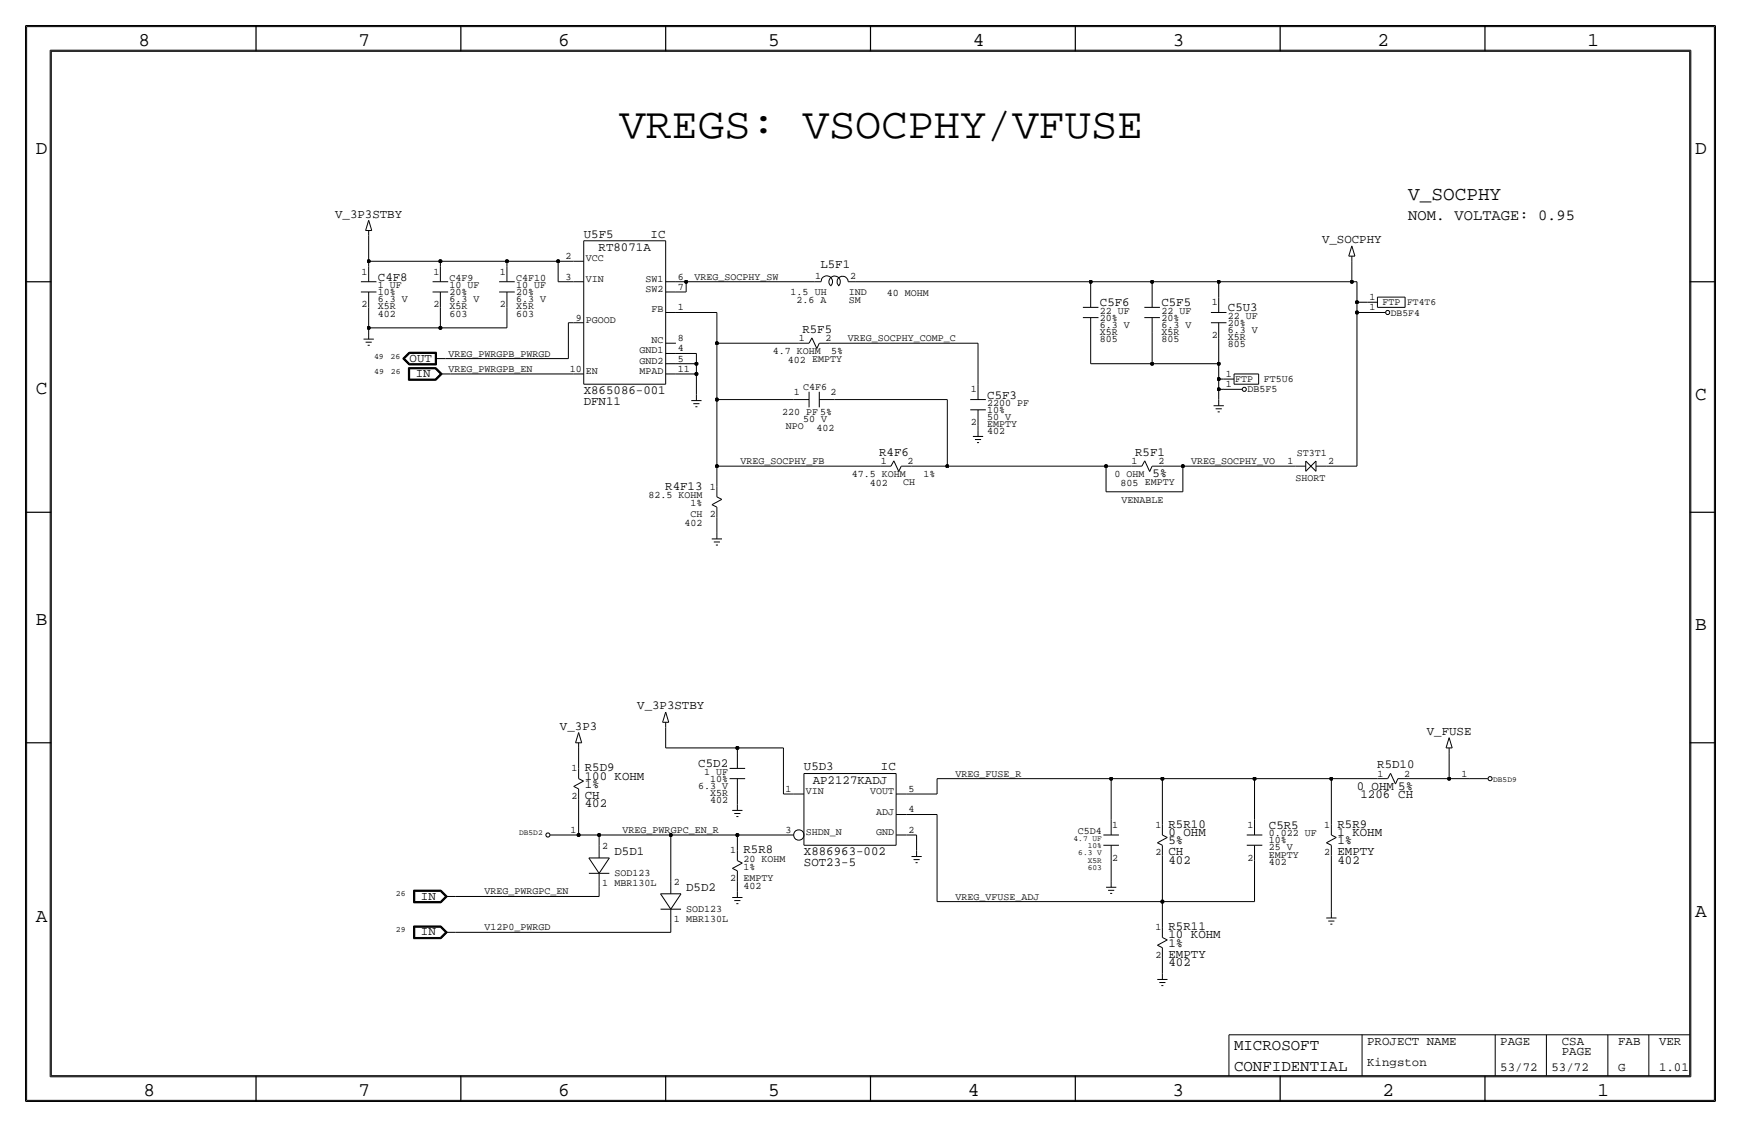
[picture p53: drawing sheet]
<svg xmlns="http://www.w3.org/2000/svg" width="432mm" height="279mm" viewBox="0 0 432 279" stroke-linecap="round" stroke-linejoin="round" font-family="sans-serif">
<defs><g id="words">
<text font-size="10.8" x="153.7" y="34.3">VREGS: VSOCPHY/VFUSE</text>
<g font-size="4.8">
<text x="34.3" y="11.4">8</text>
<text x="88.9" y="11.4">7</text>
<text x="138.5" y="11.4">6</text>
<text x="190.5" y="11.4">5</text>
<text x="241.3" y="11.4">4</text>
<text x="290.8" y="11.4">3</text>
<text x="341.6" y="11.4">2</text>
<text x="393.7" y="11.4">1</text>
<text x="8.9" y="38.1">D</text>
<text x="420.4" y="38.1">D</text>
<text x="349.2" y="49.5">V_SOCPHY</text>
<text x="8.9" y="97.8">C</text>
<text x="420.4" y="99.1">C</text>
<text x="8.9" y="154.9">B</text>
<text x="420.4" y="156.2">B</text>
<text x="420.4" y="227.3">A</text>
<text x="8.9" y="228.6">A</text>
<text x="35.6" y="271.8">8</text>
<text x="88.9" y="271.8">7</text>
<text x="138.4" y="271.8">6</text>
<text x="190.5" y="271.8">5</text>
<text x="240" y="271.8">4</text>
<text x="290.8" y="271.8">3</text>
<text x="342.9" y="271.8">2</text>
<text x="396.2" y="271.8">1</text>
</g>
<g font-size="3.9">
<text x="306.1" y="260.4">MICROSOFT</text>
<text x="306.1" y="265.4">CONFIDENTIAL</text>
</g>
<text font-size="3.8" x="349.2" y="54.6">NOM. VOLTAGE: 0.95</text>
<g font-size="3.1">
<text x="83.1" y="53.9">V_3P3STBY</text>
<text x="144.8" y="58.9">U5F5</text>
<text x="161.3" y="58.9">IC</text>
<text x="148.5" y="62.2">RT8071A</text>
<text x="327.9" y="60.3">V_SOCPHY</text>
<text x="93.7" y="69.6">C4F8</text>
<text x="203.5" y="66.4">L5F1</text>
<text x="272.8" y="75.9">C5F6</text>
<text x="288" y="75.9">C5F5</text>
<text x="304.5" y="77.2">C5U3</text>
<text x="199" y="82.5">R5F5</text>
<text x="101.6" y="89.7">OUT</text>
<text x="103.1" y="93.5">IN</text>
<text x="144.8" y="97.8">X865086-001</text>
<text x="144.8" y="100.3">DFN11</text>
<text x="244.9" y="98.8">C5F3</text>
<text x="218" y="113">R4F6</text>
<text x="281.5" y="113">R5F1</text>
<text x="285.8" y="118.4">5%</text>
<text x="165" y="121.4">R4F13</text>
<text x="158" y="175.9">V_3P3STBY</text>
<text x="138.9" y="180.9">V_3P3</text>
<text x="353.9" y="182.2">V_FUSE</text>
<text x="145" y="191.3">R5D9</text>
<text x="173.2" y="190.2">C5D2</text>
<text x="199.4" y="191">U5D3</text>
<text x="218.5" y="191">IC</text>
<text x="341.6" y="190.5">R5D10</text>
<text x="145" y="195.3">1%</text>
<text x="145" y="193.3">100 KOHM</text>
<text x="201.6" y="194.3">AP2127KADJ</text>
<text x="336.5" y="195.8">0 OHM 5%</text>
<text x="337.4" y="197.9">1206 CH</text>
<text x="145" y="200.2">402</text>
<text x="145" y="198.1">CH</text>
<text x="289.8" y="209.3">5%</text>
<text x="289.8" y="207.3">0 OHM</text>
<text x="289.8" y="205.2">R5R10</text>
<text x="314.7" y="205.5">C5R5</text>
<text x="331.7" y="205.2">R5R9</text>
<text x="331.7" y="207.3">1 KOHM</text>
<text x="331.7" y="209.3">1%</text>
<text x="152.4" y="212.1">D5D1</text>
<text x="184.4" y="211.6">R5R8</text>
<text x="199.4" y="212.1">X886963-002</text>
<text x="199.4" y="214.6">SOT23-5</text>
<text x="289.8" y="214.1">402</text>
<text x="289.8" y="212.1">CH</text>
<text x="331.7" y="212.1">EMPTY</text>
<text x="331.7" y="214.1">402</text>
<text x="170.2" y="221">D5D2</text>
<text x="104.4" y="223">IN</text>
<text x="104.4" y="231.9">IN</text>
<text x="289.8" y="232.7">10 KOHM</text>
<text x="289.8" y="230.6">R5R11</text>
<text x="289.8" y="237.5">EMPTY</text>
<text x="289.8" y="234.7">1%</text>
<text x="289.8" y="239.5">402</text>
<text x="339.1" y="259.1">PROJECT NAME</text>
<text x="372.1" y="259.1">PAGE</text>
<text x="387.4" y="259.1">CSA</text>
<text x="387.4" y="261.6">PAGE</text>
<text x="401.3" y="259.1">FAB</text>
<text x="411.5" y="259.1">VER</text>
<text x="339.1" y="264.2">Kingston</text>
<text x="372.1" y="265.4">53/72</text>
<text x="384.8" y="265.4">53/72</text>
<text x="401.3" y="265.4">G</text>
<text x="411.5" y="265.4">1.01</text>
</g>
<g font-size="2.5">
<text x="140.2" y="64.3">2</text>
<text x="145.3" y="64.8">VCC</text>
<text x="89.7" y="68.1">1</text>
<text x="93.7" y="71.4">1 UF</text>
<text x="107.5" y="68.1">1</text>
<text x="111.5" y="69.6">C4F9</text>
<text x="111.5" y="71.4">10 UF</text>
<text x="124" y="68.1">1</text>
<text x="128" y="69.6">C4F10</text>
<text x="128" y="71.4">10 UF</text>
<text x="140.2" y="69.3">3</text>
<text x="145.3" y="69.8">VIN</text>
<text x="160.1" y="69.8">SW1</text>
<text x="168.1" y="71.9">7</text>
<text x="168.1" y="69.3">6</text>
<text x="172.2" y="69.3">VREG_SOCPHY_SW</text>
<text x="202.2" y="69.1">1</text>
<text x="210.8" y="69.1">2</text>
<text x="89.7" y="76.2">2</text>
<text x="93.7" y="76.7">X5R</text>
<text x="93.7" y="74.9">6.3 V</text>
<text x="93.7" y="73.2">10%</text>
<text x="107.5" y="76.2">2</text>
<text x="111.5" y="74.9">6.3 V</text>
<text x="111.5" y="76.7">X5R</text>
<text x="111.5" y="73.1">20%</text>
<text x="124" y="76.2">2</text>
<text x="128" y="73.2">20%</text>
<text x="128" y="76.7">X5R</text>
<text x="128" y="74.9">6.3 V</text>
<text x="160.1" y="72.4">SW2</text>
<text x="161.6" y="77.5">FB</text>
<text x="168.1" y="77">1</text>
<text x="196.1" y="73.1">1.5 UH</text>
<text x="197.5" y="75.2">2.6 A</text>
<text x="210.5" y="73.3">IND</text>
<text x="210.6" y="75.2">SM</text>
<text x="220" y="73.4">40 MOHM</text>
<text x="272.8" y="77.7">22 UF</text>
<text x="288" y="77.7">22 UF</text>
<text x="300.5" y="75.7">1</text>
<text x="339.6" y="74.4">1</text>
<text x="339.6" y="77">1</text>
<text x="342.9" y="75.7">FTP</text>
<text x="93.7" y="78.5">402</text>
<text x="111.5" y="78.5">603</text>
<text x="128" y="78.5">603</text>
<text x="142.8" y="79.5">9</text>
<text x="145.3" y="80">PGOOD</text>
<text x="272.8" y="79.5">20%</text>
<text x="272.8" y="81.3">6.3 V</text>
<text x="272.8" y="83.1">X5R</text>
<text x="288" y="81.3">6.3 V</text>
<text x="288" y="79.5">20%</text>
<text x="288" y="83.1">X5R</text>
<text x="300.5" y="83.8">2</text>
<text x="304.5" y="80.8">20%</text>
<text x="304.5" y="79">22 UF</text>
<text x="304.5" y="82.6">6.3 V</text>
<text x="111.2" y="88.4">VREG_PWRGPB_PWRGD</text>
<text x="158.6" y="87.6">GND1</text>
<text x="161.6" y="85.1">NC</text>
<text x="168.1" y="84.6">8</text>
<text x="168.1" y="89.7">5</text>
<text x="168.1" y="87.1">4</text>
<text x="191.7" y="87.9">4.7 KOHM</text>
<text x="195.4" y="89.9">402 EMPTY</text>
<text x="198.1" y="84.6">1</text>
<text x="204.8" y="84.6">2</text>
<text x="206.2" y="87.9">5%</text>
<text x="210.3" y="84.6">VREG_SOCPHY_COMP_C</text>
<text x="272.8" y="84.8">805</text>
<text x="288" y="84.8">805</text>
<text x="304.5" y="84.3">X5R</text>
<text x="304.5" y="86.1">805</text>
<text x="111.2" y="92.2">VREG_PWRGPB_EN</text>
<text x="141.3" y="92.2">10</text>
<text x="145.3" y="92.7">EN</text>
<text x="158.6" y="92.7">MPAD</text>
<text x="158.6" y="90.2">GND2</text>
<text x="168.1" y="92.2">11</text>
<text x="304.1" y="93.5">1</text>
<text x="306.3" y="94.7">FTP</text>
<text x="313.4" y="94.7">FT5U6</text>
<text x="196.9" y="98">1</text>
<text x="199.2" y="96.8">C4F6</text>
<text x="206" y="98">2</text>
<text x="240.8" y="97.3">1</text>
<text x="244.9" y="100.6">2200 PF</text>
<text x="304.1" y="96">1</text>
<text x="309.4" y="97.3">DB5F5</text>
<text x="194" y="102.9">220 PF 5%</text>
<text x="194.9" y="106.4">NPO</text>
<text x="199.2" y="104.7">50 V</text>
<text x="202.5" y="106.9">402</text>
<text x="240.8" y="105.4">2</text>
<text x="244.9" y="107.7">402</text>
<text x="244.9" y="104.1">50 V</text>
<text x="244.9" y="102.4">10%</text>
<text x="244.9" y="105.9">EMPTY</text>
<text x="321.7" y="113">ST3T1</text>
<text x="183.6" y="115.1">VREG_SOCPHY_FB</text>
<text x="211.2" y="118.4">47.5 KOHM</text>
<text x="218.4" y="115.1">1</text>
<text x="225.1" y="115.1">2</text>
<text x="229" y="118.4">1%</text>
<text x="276.4" y="118.4">0 OHM</text>
<text x="280.7" y="115.1">1</text>
<text x="287.3" y="115.1">2</text>
<text x="295.4" y="115.1">VREG_SOCPHY_VO</text>
<text x="319.3" y="115.1">1</text>
<text x="321.3" y="119.3">SHORT</text>
<text x="329.4" y="115.1">2</text>
<text x="160.8" y="123.4">82.5 KOHM</text>
<text x="171.3" y="125.5">1%</text>
<text x="176.1" y="121.4">1</text>
<text x="215.7" y="120.4">402</text>
<text x="224" y="120.3">CH</text>
<text x="277.9" y="120.4">805 EMPTY</text>
<text x="278.2" y="124.8">VENABLE</text>
<text x="169.8" y="130.3">402</text>
<text x="171.3" y="128.3">CH</text>
<text x="176.1" y="128.3">2</text>
<text x="141.8" y="191.3">1</text>
<text x="173.2" y="195.6">6.3 V</text>
<text x="174.6" y="192">1 UF</text>
<text x="176.1" y="197.4">X5R</text>
<text x="176.1" y="193.8">10%</text>
<text x="194.9" y="196.3">1</text>
<text x="199.9" y="196.8">VIN</text>
<text x="215.8" y="196.8">VOUT</text>
<text x="225.3" y="196.3">5</text>
<text x="237" y="192.5">VREG_FUSE_R</text>
<text x="341.6" y="192.5">1</text>
<text x="348.3" y="192.5">2</text>
<text x="362.5" y="192.5">1</text>
<text x="141.8" y="198.1">2</text>
<text x="176.1" y="199.1">402</text>
<text x="217.3" y="201.9">ADJ</text>
<text x="225.3" y="201.4">4</text>
<text x="141.5" y="206.5">1</text>
<text x="154.4" y="206.5">VREG_PWRGPC_EN_R</text>
<text x="194.9" y="206.5">3</text>
<text x="199.9" y="207">SHDN_N</text>
<text x="217.3" y="207">GND</text>
<text x="225.3" y="206.5">2</text>
<text x="267.3" y="206.8">C5D4</text>
<text x="275.8" y="205.2">1</text>
<text x="286.5" y="205.2">1</text>
<text x="309.4" y="205.2">1</text>
<text x="314.7" y="209">10%</text>
<text x="314.7" y="207.3">0.022 UF</text>
<text x="328.5" y="205.2">1</text>
<text x="149.4" y="210.5">2</text>
<text x="181.1" y="211.6">1</text>
<text x="184.4" y="215.6">1%</text>
<text x="184.4" y="213.6">20 KOHM</text>
<text x="275.8" y="213.4">2</text>
<text x="286.5" y="212.1">2</text>
<text x="309.4" y="213.4">2</text>
<text x="314.7" y="212.6">EMPTY</text>
<text x="314.7" y="210.8">25 V</text>
<text x="314.7" y="214.4">402</text>
<text x="328.5" y="212.1">2</text>
<text x="120.1" y="221.7">VREG_PWRGPC_EN</text>
<text x="149.4" y="219.7">1 MBR130L</text>
<text x="152.4" y="217.2">SOD123</text>
<text x="167.1" y="219.4">2</text>
<text x="181.1" y="218.4">2</text>
<text x="184.4" y="218.4">EMPTY</text>
<text x="184.4" y="220.5">402</text>
<text x="170.2" y="226.1">SOD123</text>
<text x="237" y="223">VREG_VFUSE_ADJ</text>
<text x="120.1" y="230.6">V12P0_PWRGD</text>
<text x="167.1" y="228.6">1 MBR130L</text>
<text x="286.5" y="230.6">1</text>
<text x="286.5" y="237.5">2</text>
</g>
<g font-size="2.4">
<text x="349" y="75.7">FT4T6</text>
<text x="344.9" y="78.2">DB5F4</text>
</g>
<g font-size="2">
<text x="92.8" y="88.9">49</text>
<text x="96.9" y="88.9">26</text>
<text x="92.8" y="92.7">49</text>
<text x="96.9" y="92.7">26</text>
<text x="370.3" y="193.8">DB5D9</text>
<text x="128.8" y="207">DB5D2</text>
<text x="266.3" y="208.5">4.7 UF</text>
<text x="267.4" y="212.1">6.3 V</text>
<text x="269.8" y="210.3">10%</text>
<text x="269.8" y="215.6">603</text>
<text x="269.8" y="213.9">X5R</text>
<text x="98.2" y="222.2">26</text>
<text x="98.2" y="231.1">29</text>
</g>
</g></defs>
<!-- layer: Nets -->
<g fill="none" stroke="#000" stroke-width=".25">
<path d="M91.4 58.4v6.4zM91.4 64.8h17.8zM91.4 64.8v1.2zM91.4 76.2v5.1zM109.2 64.8v1.2zM109.2 76.2v5.1zM109.2 64.8h16.5zM125.7 64.8h12.7zM125.7 64.8v1.2zM125.7 76.2v5.1zM138.4 64.8h3.8zM138.4 64.8v5z"/>
<path d="M138.4 69.8h3.8zM167.6 72.4h2.6zM167.6 69.8h2.6zM167.6 77.5h10.2zM170.2 69.8h31.7zM170.2 69.9v2.5zM177.8 77.5v7.6zM212.1 69.8h58.4zM270.5 69.8h15.2zM270.5 69.8v2.6zM285.7 69.8h16.6zM285.8 69.8v2.6z"/>
<path d="M302.3 69.8h33zM302.3 69.8v3.9zM335.3 64.8v5zM335.3 69.8h1.2zM336.5 77.5v38.1zM336.5 77.5h2.6zM336.5 69.8v5.1zM336.5 74.9h2.6zM336.5 74.9v2.6zM91.4 81.3v1.2zM91.4 81.3h17.8zM109.2 81.3h16.5z"/>
<path d="M110.5 88.9h30.5zM111.8 92.7h30.4zM141 80h1.2zM141 80v8.9zM167.6 87.6h5.1zM167.6 92.7h5.1zM167.6 90.2h5.1zM172.7 92.7v5.1zM172.7 90.2v2.5zM172.7 87.6v2.6zM177.8 99.1v16.5zM177.8 99.1h19z"/>
<path d="M177.8 85.1v14zM177.8 85.1h20.3zM205.7 85.1h36.9zM207 99.1h27.9zM234.9 99.1v16.5zM242.6 85.1v10.2zM270.5 90.2h15.2zM270.5 82.5v7.7zM285.7 90.2h16.6zM285.7 82.5v7.7zM302.3 96.5v2.6zM302.3 94v2.5z"/>
<path d="M302.3 96.5h1.2zM302.3 90.2v3.8zM302.3 83.8v6.4zM302.3 94h1.2zM177.8 115.6v5.1zM177.8 115.6h40.6zM226.1 115.6h8.8zM234.9 115.6h39.4zM242.6 105.4v1.3zM274.3 115.6v6.3zM274.3 115.6h6.4zM288.3 115.6h5.1z"/>
<path d="M293.4 115.6h27.9zM293.4 115.6v6.3zM328.9 115.6h7.6zM177.8 128.3v3.8zM274.3 121.9h19.1zM143.5 185.4v5.1zM143.5 198.1v8.9zM165.1 180.3v5.1zM165.1 185.4h17.8zM182.9 185.4h11.4zM182.9 196.8v2.6zM182.9 185.4v1.3z"/>
<path d="M194.3 185.4v11.4zM194.3 196.8h2.5zM224.8 196.8h7.6zM232.4 193v3.8zM232.4 193h43.2zM275.6 193h12.7zM275.6 193v10.2zM288.3 193h22.9zM288.3 193v11.5zM311.1 193h19.1zM311.1 193v10.2zM330.2 193v11.5z"/>
<path d="M330.2 193h11.4zM349.2 193h10.2zM359.4 193h5.1zM359.4 186.7v6.3zM141 207h2.5zM143.5 207h5.1zM148.6 219.7v2.5zM148.6 207h17.8zM148.6 207v2.5zM166.4 207h16.5zM166.4 207v11.4zM182.9 207h13.9z"/>
<path d="M182.9 207v3.8zM182.9 218.4v2.6zM224.8 207h2.5zM224.8 201.9h7.6zM227.3 207v3.8zM232.4 201.9v21.6zM275.6 213.4v5zM288.3 212.1v11.4zM311.1 213.4v10.1zM330.2 212.1v14zM113 222.2h35.6zM113 231.1h53.4z"/>
<path d="M166.4 228.6v2.5zM232.4 223.5h55.9zM288.3 237.5v3.8zM288.3 223.5h22.8zM288.3 223.5v6.4z"/>
</g>
<g fill="#000" stroke="#000" stroke-width=".25">
<circle cx="91.4" cy="64.8" r=".41"/>
<circle cx="109.2" cy="64.8" r=".41"/>
<circle cx="125.7" cy="64.8" r=".41"/>
<circle cx="138.4" cy="64.8" r=".41"/>
<circle cx="170.2" cy="69.9" r=".41"/>
<circle cx="270.5" cy="69.9" r=".41"/>
<circle cx="285.7" cy="69.9" r=".41"/>
<circle cx="302.3" cy="69.9" r=".41"/>
<circle cx="335.3" cy="69.9" r=".41"/>
<circle cx="336.5" cy="77.5" r=".41"/>
<circle cx="336.5" cy="74.9" r=".41"/>
<circle cx="91.4" cy="81.3" r=".41"/>
<circle cx="109.2" cy="81.3" r=".41"/>
<circle cx="172.7" cy="92.7" r=".41"/>
<circle cx="172.7" cy="90.2" r=".41"/>
<circle cx="177.8" cy="85.1" r=".41"/>
<circle cx="177.8" cy="99.1" r=".41"/>
<circle cx="285.7" cy="90.2" r=".41"/>
<circle cx="302.3" cy="94" r=".41"/>
<circle cx="302.3" cy="90.2" r=".41"/>
<circle cx="302.3" cy="96.5" r=".41"/>
<circle cx="177.8" cy="115.6" r=".41"/>
<circle cx="234.9" cy="115.6" r=".41"/>
<circle cx="274.3" cy="115.6" r=".41"/>
<circle cx="293.4" cy="115.6" r=".41"/>
<circle cx="182.9" cy="185.4" r=".41"/>
<circle cx="275.6" cy="193" r=".41"/>
<circle cx="288.3" cy="193" r=".41"/>
<circle cx="311.1" cy="193" r=".41"/>
<circle cx="330.2" cy="193" r=".41"/>
<circle cx="359.4" cy="193" r=".41"/>
<circle cx="143.5" cy="207" r=".41"/>
<circle cx="148.6" cy="207" r=".41"/>
<circle cx="166.4" cy="207" r=".41"/>
<circle cx="182.9" cy="207" r=".41"/>
<circle cx="288.3" cy="223.5" r=".41"/>
</g>
<!-- layer: Components -->
<g fill="none" stroke="#000" stroke-width=".25">
<path d="M90.7 57.2h1.5zM91.4 57.2v1.2zM91.4 54.6l.8 2.6zM91.4 54.6l-.7 2.6zM144.8 59.7h20.3zM144.8 59.7v35.6zM165.1 59.7v35.6zM89.5 69.8h3.9zM89.5 72.4h3.9zM91.4 66v3.8zM91.4 72.4v3.8zM107.3 69.9h3.9z"/>
<path d="M107.3 72.4h3.9zM109.2 66v3.9zM109.2 72.4v3.8zM123.8 69.9h3.9zM123.8 72.4h3.9zM125.7 66v3.9zM125.7 72.4v3.8zM142.2 69.9h2.6zM142.2 64.8h2.6zM165.1 72.4h2.5zM165.1 69.8h2.5zM165.1 77.5h2.5z"/>
<path d="M201.9 69.9h1.8zM203.7 69.8a1.42 1.42 0 0 1 2-1.2 1.42 1.42 0 0 1 .3 2.3M206 70.9a1.42 1.42 0 0 1 0-2 1.42 1.42 0 0 1 2 0 1.42 1.42 0 0 1 0 2M210.4 69.9h1.7zM210.4 69.9a1.38 1.38 0 0 0-2-1.3 1.38 1.38 0 0 0-.3 2.3M268.6 76.2h3.8zM268.6 78.7h3.8zM270.5 72.4v3.8zM270.5 78.7v3.8zM283.8 76.2h3.9zM283.8 78.7h3.9zM285.7 72.4v3.8z"/>
<path d="M285.7 78.7v3.8zM300.3 77.5h3.9zM302.3 73.7v3.8zM334.5 63.5h1.5zM335.3 61l-.8 2.5zM335.3 63.5v1.3zM335.3 61l.7 2.5zM339 77.5h4.6zM339.1 74.9h2.5zM341.6 76.2h6.9zM341.6 73.7v2.5zM341.6 73.7h6.9z"/>
<path d="M348.5 73.7v2.5zM90.2 84.1h2.5zM90.7 84.8h1.5zM91.2 85.6h.5zM91.4 82.6v1.5zM99.9 88.9l1.5 1.6zM99.9 88.9l1.5-1.6zM100 88.9l1.5 1.5zM100 88.9l1.5-1.5zM100.2 88.9l1.3-1.4zM100.2 88.9l1.3 1.4zM100.3 88.9l1.3-1.3z"/>
<path d="M100.3 88.9l1.3 1.3zM101.3 91.1h6.8zM101.3 91.1v3.2zM101.3 94.3h6.8zM101.4 91.2v3zM101.4 94.2h6.7zM101.4 91.2h6.7zM101.4 90.5h6.9zM101.4 87.3h6.9zM101.5 91.3v2.8zM101.5 94.1h6.5zM101.5 91.3h6.5z"/>
<path d="M101.5 90.4h6.7zM101.5 87.4h6.7zM101.5 87.5h6.6zM101.5 90.3h6.6zM101.6 87.6h6.3zM101.6 90.2h6.3zM101.6 91.4h6.3zM101.6 91.4v2.6zM101.6 94h6.3zM107.9 87.6v2.6zM107.9 91.4l1.3 1.3zM107.9 88.9h2.6z"/>
<path d="M107.9 94l1.3-1.3zM108 94.1l1.4-1.4zM108 91.3l1.4 1.4zM108.1 91.2l1.4 1.5zM108.1 87.5v2.8zM108.1 94.2l1.4-1.5zM108.1 94.3l1.6-1.6zM108.1 91.1l1.6 1.6zM108.2 87.4v3zM108.3 87.3v3.2zM109.2 92.7h2.6zM142.2 92.7h2.6z"/>
<path d="M142.2 80h2.6zM144.8 95.3h20.3zM165.1 92.7h2.5zM165.1 85.1h2.5zM165.1 90.2h2.5zM165.1 87.6h2.5zM171.4 99.3h2.6zM172.7 97.8v1.5zM196.8 99.1h3.9zM198.1 85.1h2.6zM200.7 97.1v3.9zM201.4 83.8l1.2 2.6z"/>
<path d="M201.4 83.8l-.7 1.3zM203.2 99.1h3.8zM203.2 97.1v3.9zM203.2 85.1h2.5zM203.2 85.1l-.6 1.3zM240.6 99.1h3.9zM242.6 95.3v3.8zM300.3 80h3.9zM302.3 80v3.8zM302.3 99.1v1.5zM303.5 96.5h4.6zM303.5 94h2.6z"/>
<path d="M306.1 95.3h6.1zM306.1 92.7h6.1zM306.1 92.7v2.6zM312.2 92.7v2.6zM172 100.1h1.5zM172.5 100.8h.5zM218.4 115.6h2.6zM221.7 114.2l1.2 2.7zM221.7 114.2l-.7 1.4zM223.5 115.6h2.6zM223.5 115.6l-.6 1.3zM240.6 101.6h3.9z"/>
<path d="M241.3 108.2h2.5zM241.8 109h1.5zM242.3 109.7h.5zM242.6 106.7v1.5zM242.6 101.6v3.8zM280.7 115.6h2.5zM283.9 114.2l1.2 2.7zM283.9 114.2l-.7 1.4zM285.8 115.6h2.5zM285.8 115.6l-.7 1.3zM301 100.6h2.5zM301.5 101.3h1.5z"/>
<path d="M302 102.1h.5zM321.3 115.6h2.5zM323.8 116.8l2.6-2.5zM323.8 114.3v2.5zM323.9 114.3l2.5 2.5zM326.4 114.3v2.5zM326.4 115.6h2.5zM176.5 133.6h2.6zM176.6 125.1l2.4-1.3zM176.6 125.1l1.2 .6zM177 134.4h1.6zM177.5 135.1h.6z"/>
<path d="M177.8 120.7v2.5zM177.8 125.7v2.6zM177.8 123.2l1.2 .6zM177.8 132.1v1.5zM164.3 179.1h1.6zM165.1 176.5l-.8 2.6zM165.1 179.1v1.2zM165.1 176.5l.8 2.6zM142.3 195l2.4-1.4zM142.3 195l1.2 .6zM142.7 184.1h1.6zM143.5 181.6l-.8 2.5z"/>
<path d="M143.5 190.5v2.5zM143.5 195.6v2.5zM143.5 193l1.2 .6zM143.5 184.1v1.3zM143.5 181.6l.8 2.6zM180.9 190.5h3.9zM180.9 193h3.9zM182.9 199.4v1.5zM182.9 186.7v3.8zM182.9 193v3.9zM196.8 196.9h2.6zM199.4 191.8h22.9z"/>
<path d="M199.4 191.8v17.8zM222.2 191.8v17.8zM222.3 196.9h2.5zM341.6 193h2.6zM344.9 191.7l1.2 2.7zM344.9 191.7l-.7 1.3zM346.7 193h2.5zM346.7 193l-.6 1.4zM358.6 185.4h1.6zM359.4 182.9l.8 2.5zM359.4 182.9l-.8 2.5zM359.4 185.4v1.3z"/>
<path d="M364.4 193h4.6zM136.4 207h4.6zM146 212.7h5.1zM146 216.5h5.1zM146 212.7l2.6 3.8zM148.6 209.5v3.2zM148.6 216.5v3.2zM151.1 212.7l-2.5 3.8zM166.4 218.4v3.2zM181.6 200.9h2.5zM181.7 215.3l1.2 .6zM181.7 215.3l2.4-1.3z"/>
<path d="M182.1 201.7h1.5zM182.6 202.4h.5zM182.9 210.8v2.6zM182.9 215.9v2.5zM182.9 213.4l1.2 .6zM199.4 209.6h22.9zM222.3 207h2.5zM222.3 201.9h2.5zM226.1 212.3h2.5zM226.6 213.1h1.5zM227.1 213.9h.5zM227.3 210.8v1.5z"/>
<path d="M273.7 207h3.8zM273.7 209.6h3.8zM274.3 220h2.6zM275.6 203.2v3.8zM275.6 209.6v3.8zM275.6 218.4v1.6zM287.1 208.9l2.4-1.3zM287.1 208.9l1.2 .7zM288.3 204.5v2.5zM288.3 209.6v2.5zM288.3 207l1.2 .6zM309.2 207h3.9z"/>
<path d="M309.2 209.5h3.9zM311.1 203.2v3.8zM311.1 209.5v3.9zM329 208.9l2.4-1.3zM329 208.9l1.2 .7zM330.2 204.5v2.5zM330.2 209.6v2.5zM330.2 207l1.2 .6zM102.6 229.6h6.8zM102.6 229.6v3.1zM102.6 232.7h6.8zM102.6 220.7h6.8z"/>
<path d="M102.6 220.7v3.1zM102.6 223.8h6.8zM102.7 229.7v2.9zM102.7 232.6h6.6zM102.7 229.7h6.6zM102.7 220.8v2.9zM102.7 223.7h6.6zM102.7 220.8h6.6zM102.8 229.8v2.7zM102.8 232.5h6.5zM102.8 229.8h6.5zM102.8 220.9v2.7z"/>
<path d="M102.8 223.6h6.5zM102.8 220.9h6.5zM102.9 229.9h6.3zM102.9 229.9v2.5zM102.9 232.4h6.3zM102.9 221h6.3zM102.9 221v2.5zM102.9 223.5h6.3zM109.2 229.9l1.3 1.2zM109.2 232.4l1.3-1.3zM109.2 221l1.3 1.3zM109.2 223.5l1.3-1.2z"/>
<path d="M109.3 232.5l1.3-1.4zM109.3 229.8l1.3 1.3zM109.3 223.6l1.3-1.3zM109.3 220.9l1.3 1.4zM109.3 229.7l1.5 1.4zM109.3 232.6l1.5-1.5zM109.3 220.8l1.5 1.5zM109.3 223.7l1.5-1.4zM109.4 232.7l1.5-1.6zM109.4 229.6l1.5 1.5zM109.4 220.7l1.5 1.6zM109.4 223.8l1.5-1.5z"/>
<path d="M110.5 231.1h2.5zM110.5 222.3h2.5zM163.8 221.6l2.6 3.8zM163.8 221.6h5.1zM163.8 225.4h5.1zM166.4 225.4v3.2zM168.9 221.6l-2.5 3.8zM181.6 222.5h2.5zM182.1 223.3h1.5zM182.6 224h.5zM182.9 221v1.5zM274.8 220.7h1.6z"/>
<path d="M275.3 221.5h.5zM287.1 234.3l2.4-1.3zM287.1 234.3l1.2 .7zM288.3 229.9v2.5zM288.3 235v2.5zM288.3 232.4l1.2 .6zM328.9 227.6h2.6zM329.4 228.3h1.6zM329.9 229.1h.6zM330.2 226.1v1.5zM287 242.8h2.6zM287.5 243.6h1.6z"/>
<path d="M288 244.3h.5zM288.3 241.3v1.5z"/>
<circle cx="344.2" cy="77.5" r=".51"/>
<circle cx="308.6" cy="96.5" r=".51"/>
<circle cx="369.6" cy="193" r=".51"/>
<circle cx="135.9" cy="207" r=".51"/>
<circle cx="198.1" cy="207" r="1.28"/>
</g>
<!-- layer: Page Border and Title Block -->
<g fill="none" stroke="#000" stroke-width=".3">
<path d="M6.4 6.4v266.7zM6.4 6.4h419.1zM12.7 12.7h406.4zM12.7 12.7v254zM63.5 6.4v6.3zM114.3 6.4v6.3zM165.1 6.4v6.3zM215.9 6.4v6.3zM266.7 6.4v6.3zM317.5 6.4v6.3zM368.3 6.4v6.3zM419.1 12.7v254z"/>
<path d="M425.5 6.4v266.7zM6.4 69.9h6.3zM419.1 69.9h6.4zM6.4 127h6.3zM419.1 127h6.4zM6.4 184.2h6.3zM419.1 184.2h6.4zM6.4 273.1h419.1zM12.7 266.7h406.4zM63.5 266.7v6.4zM114.3 266.7v6.4zM165.1 266.7v6.4z"/>
<path d="M215.9 266.7v6.4zM266.7 266.7v6.4zM317.5 266.7v6.4zM368.3 266.7v6.4z"/>
</g>
<g fill="none" stroke="#000" stroke-width=".25">
<path d="M6.6 6.6h418.6zM6.6 6.6v266.2zM12.4 12.4v254.6zM12.4 12.4h407zM419.4 12.4v254.6zM425.2 6.6v266.2zM304.8 256.5v10.2zM304.8 256.5h114.3zM337.8 256.5v10.2zM370.8 256.5v10.2zM383.5 256.5v10.2zM398.8 256.5v10.2z"/>
<path d="M408.9 256.5v10.2zM6.6 272.8h418.6zM12.4 267h407z"/>
</g>
<use href="#words"/>
</svg>
